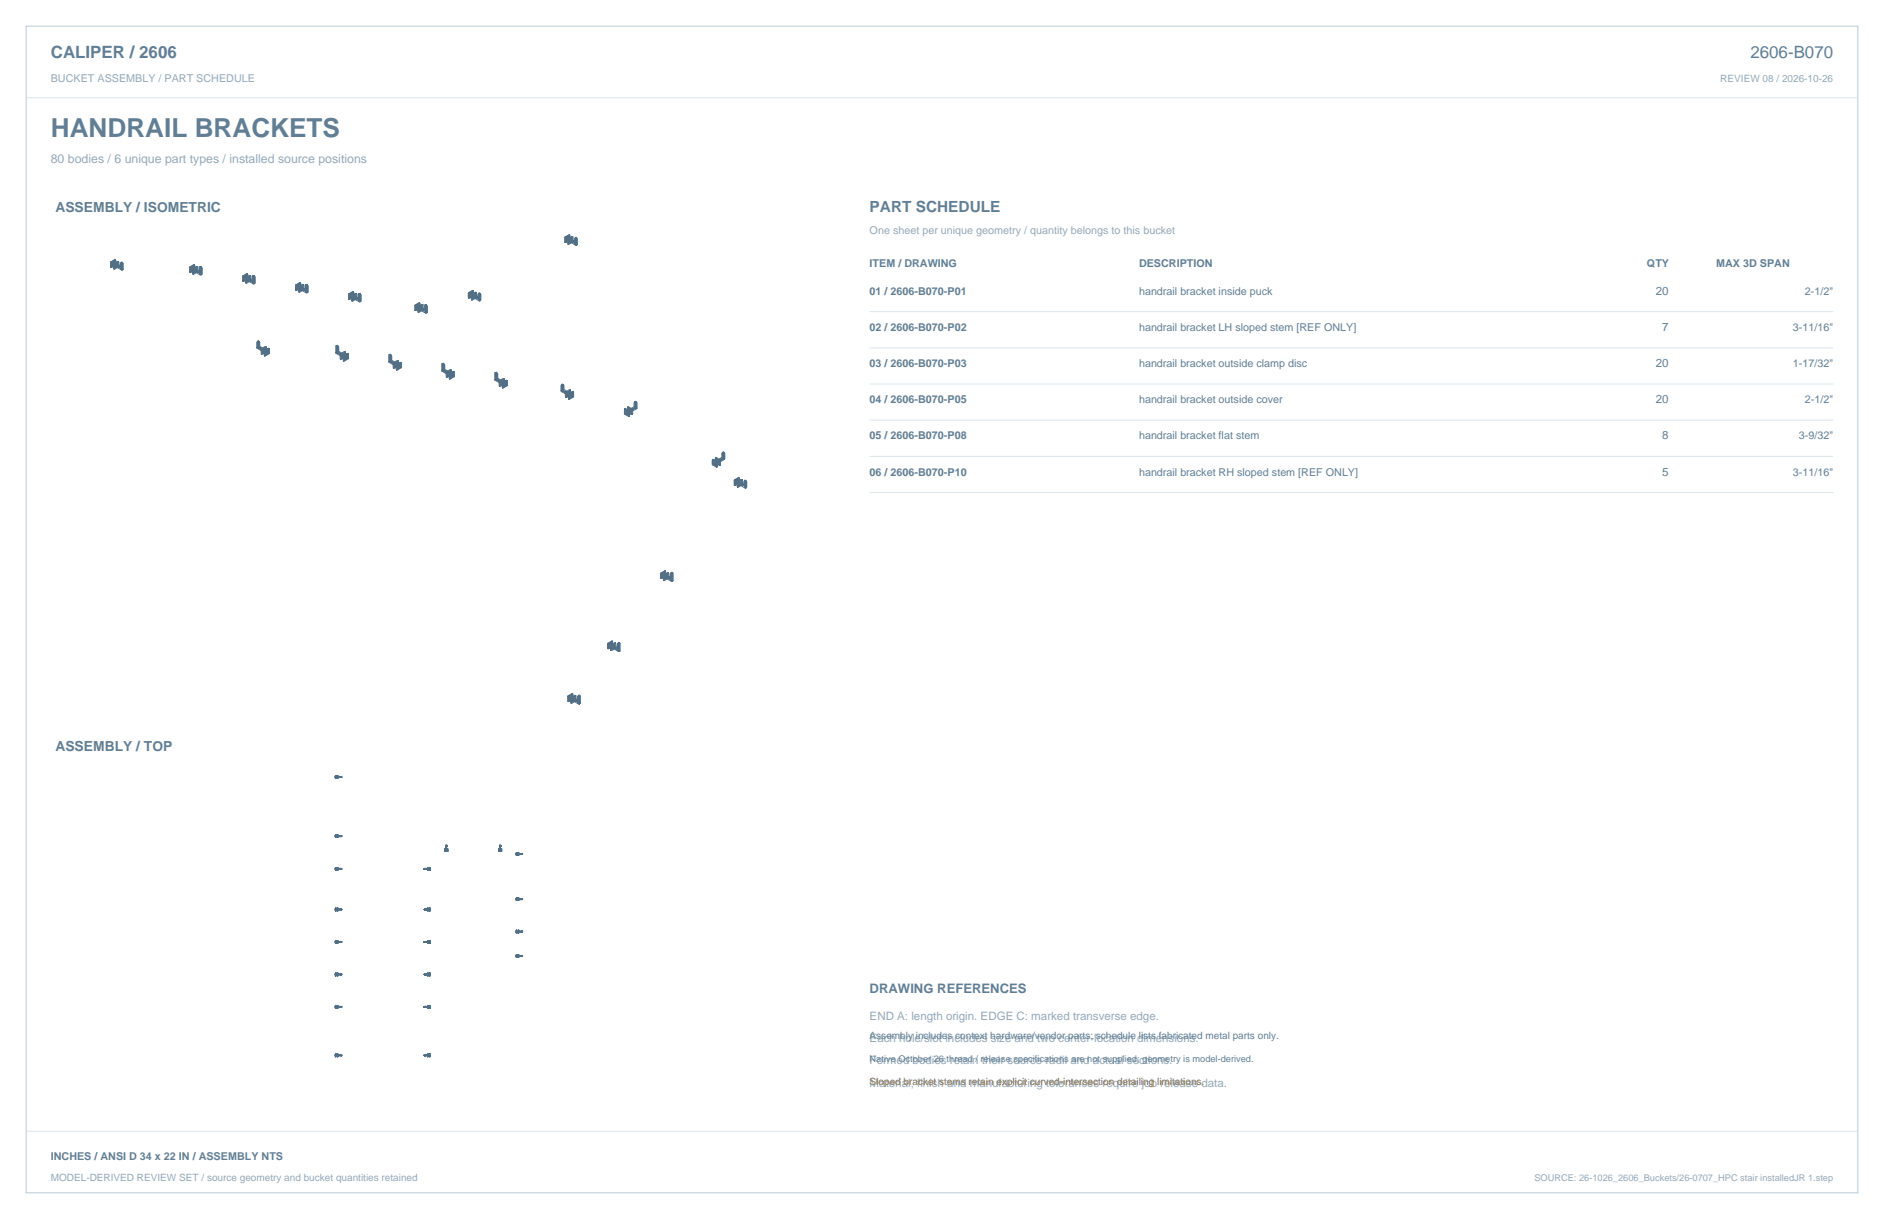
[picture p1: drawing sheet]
<svg xmlns="http://www.w3.org/2000/svg" width="864mm" height="559mm" viewBox="0 0 864 559" stroke-linecap="round" stroke-linejoin="round" font-family="sans-serif">
<defs><g id="words">
<text font-size="12" fill="#617e94" x="23" y="63">HANDRAIL BRACKETS</text>
<g font-size="7.8" fill="#617e94">
<text x="23" y="27">CALIPER / 2606</text>
<text x="802" y="27">2606-B070</text>
</g>
<text font-size="7.1" fill="#617e94" x="399" y="97">PART SCHEDULE</text>
<g font-size="6.3" fill="#617e94">
<text x="25" y="97">ASSEMBLY / ISOMETRIC</text>
<text x="25" y="344">ASSEMBLY / TOP</text>
</g>
<text font-size="6" fill="#617e94" x="399" y="455">DRAWING REFERENCES</text>
<text font-size="5.6" fill="#93a8b9" x="23" y="75">80 bodies / 6 unique part types / installed source positions</text>
<g font-size="5.3" fill="#617e94">
<text x="759" y="135">20</text>
<text x="762" y="152">7</text>
<text x="759" y="168">20</text>
<text x="759" y="185">20</text>
<text x="762" y="201">8</text>
<text x="762" y="218">5</text>
</g>
<g font-size="5.3" fill="#93a8b9">
<text x="399" y="467">END A: length origin. EDGE C: marked transverse edge.</text>
<text x="399" y="478">Each hole/slot includes size and two center-location dimensions.</text>
<text x="399" y="488">Formed bodies retain their source radii and actual sections.</text>
<text x="399" y="498">Material, finish and manufacturing tolerances require job release data.</text>
</g>
<g font-size="4.9" fill="#93a8b9">
<text x="23" y="38">BUCKET ASSEMBLY / PART SCHEDULE</text>
<text x="399" y="107">One sheet per unique geometry / quantity belongs to this bucket</text>
</g>
<g font-size="4.9" fill="#617e94">
<text x="399" y="122">ITEM / DRAWING</text>
<text x="522" y="122">DESCRIPTION</text>
<text x="755" y="122">QTY</text>
<text x="787" y="122">MAX 3D SPAN</text>
<text x="399" y="135">01 / 2606-B070-P01</text>
<text x="522" y="135">handrail bracket inside puck</text>
<text x="827" y="135">2-1/2&quot;</text>
<text x="399" y="152">02 / 2606-B070-P02</text>
<text x="522" y="152">handrail bracket LH sloped stem [REF ONLY]</text>
<text x="822" y="152">3-11/16&quot;</text>
<text x="399" y="168">03 / 2606-B070-P03</text>
<text x="522" y="168">handrail bracket outside clamp disc</text>
<text x="822" y="168">1-17/32&quot;</text>
<text x="399" y="185">04 / 2606-B070-P05</text>
<text x="522" y="185">handrail bracket outside cover</text>
<text x="827" y="185">2-1/2&quot;</text>
<text x="399" y="201">05 / 2606-B070-P08</text>
<text x="522" y="201">handrail bracket flat stem</text>
<text x="825" y="201">3-9/32&quot;</text>
<text x="399" y="218">06 / 2606-B070-P10</text>
<text x="522" y="218">handrail bracket RH sloped stem [REF ONLY]</text>
<text x="822" y="218">3-11/16&quot;</text>
<text x="23" y="532">INCHES / ANSI D 34 x 22 IN / ASSEMBLY NTS</text>
</g>
<g font-size="4.6" fill="#93a8b9">
<text x="789" y="38">REVIEW 08 / 2026-10-26</text>
<text x="23" y="541">MODEL-DERIVED REVIEW SET / source geometry and bucket quantities retained</text>
</g>
<text font-size="4.6" fill="#617e94" x="399" y="476">Assembly includes context hardware/vendor parts; schedule lists fabricated metal parts only.</text>
<text font-size="4.6" fill="#ad6b22" x="399" y="497">Sloped bracket stems retain explicit curved-intersection detailing limitations.</text>
<text font-size="4.2" fill="#617e94" x="399" y="487">Native October 26 thread / release specifications are not supplied; geometry is model-derived.</text>
<text font-size="4.2" fill="#93a8b9" x="703" y="541">SOURCE: 26-1026_2606_Buckets/26-0707_HPC stair installedJR 1.step</text>
</g></defs>
<path d="M12 12h840v535h-840z" fill="none" stroke="#b8cad8" stroke-width=".46"/>
<path d="M12 45h840M399 143h441M399 159h441M399 176h441M399 193h441M399 209h441M399 226h441M12 519h840" fill="none" stroke="#dbe5ed" stroke-width=".46"/>
<g fill="none" stroke="#536f85" stroke-width=".46">
<path d="M52 120h.1M52 120h-1M52 120h1M53 120h.1M53 119h.1M53 119l-2 1M53 119v4M53 119v2M54 120h.1M54 120l-2 1M54 120v2M259 111h.1"/>
<path d="M259 109v2M259 109h.1M259 109l6 3M259 110h1M259 110h.1M259 109l1 1M259 109v1M259 109h1M259 110l1 1M260 109l-1 1M260 109h-1M260 110h.1"/>
<path d="M260 109v1M260 109h.1M260 110v1M260 108v1M260 109l3 2M260 111h.1M260 108h.1M260 110h1M260 108l1 1M260 108h1M260 110v2M260 112h.1"/>
<path d="M260 112h1M260 109h1M261 109h.1M261 110h-1M261 109l-1 1h1M261 109v1M261 112h.1M261 110h.1M261 108h.1M261 108l-2 1M261 110l-2 1M261 108v4"/>
<path d="M261 110v1M261 111h.1M261 108v2M261 110h1M261 110v1l3 1M262 110v1M262 110h.1M262 110h-1M262 111h.1M262 110l2 1M262 111l-2 1M262 109h.1"/>
<path d="M262 109l-2 1M262 108l-2 2M262 108l1 1M262 108h.1M262 108v3M263 111h.1M263 111h-1M263 109l-2 1M263 111l-2 1M263 109h.1M263 109v2M263 109h2"/>
<path d="M264 112h.1M264 109h.1M264 109v3M264 111h.1M264 109h-1M264 111h-1M264 109h1M265 112h-1M265 109v3M265 112h.1M51 122v1M51 120v2"/>
<path d="M51 122h.1M51 120h.1M51 120l5 3M51 121v1M51 121h.1M51 121h1M51 122h1M51 120v3M51 123h.1M51 120v1M51 120h1M52 120l-1 1"/>
<path d="M52 122h.1M52 121h-1M52 121h.1M52 120v1M52 121l3 2M52 121l3 1M52 121l1 1M52 123h.1M52 121v2M52 123h1M52 120l1 1M52 121v1"/>
<path d="M52 121h1M53 121h.1M53 120v1M53 120l-1 1M53 123h.1M53 122h.1M53 121v1M53 121l-2 1M53 121l-1 1M53 121l-2 2M53 122l3 2M53 121h1"/>
<path d="M54 121h-1M54 121h.1M54 122h-1M54 121l-1 1M54 122h.1M54 121v1M54 121l2 1M54 122l-2 1M54 120l-3 2M54 122l-1 1M54 122h1M55 122h-1"/>
<path d="M55 123h.1M55 122v1M55 122h.1M55 121h1M55 121v2M55 123l1 1M55 123h1M56 123h.1M56 123h-1M56 123v1M56 124h.1M56 121h.1"/>
<path d="M56 120h.1M56 120v4M56 122h.1M56 122l-1 1M56 120v1M56 120l-1 1M56 121v2M87 125h.1M87 122v3M87 122h.1M87 122v1M87 122l6 4"/>
<path d="M87 124h1M87 124h.1M87 123v1M87 123h1M87 123h.1M87 123l4 2M87 123v2M88 123h-1M88 122v1M88 123h.1M88 122l-1 1M88 123l3 2"/>
<path d="M88 122h.1M88 123v1M88 124h.1M88 122h1M88 123h1M88 125l1 1M88 125h.1M88 123v2M89 123l-1 1M89 123h.1M89 122h-1M89 122h.1"/>
<path d="M89 126h.1M89 123v1M89 121v1M89 121l-2 1M89 124l-2 1M89 121h.1M89 121v5M89 124h.1M89 122l-2 1M89 122v2M89 125l3 1M89 124v1"/>
<path d="M89 124h1M90 124h.1M90 124h-1M90 123h.1M90 123v1M90 123l-1 2M90 123l-1 1M90 124l-2 1M90 122h1M90 122l-2 1M90 122h.1M90 125h.1"/>
<path d="M90 122v2M90 124v1M90 125h1M90 124h1M91 124h-1M91 125h.1M91 124v1M91 124h.1M91 122l-2 1M91 125l-2 1M91 122h.1M91 122v3"/>
<path d="M91 122v3h1l-2-2M91 122l1 1M91 122h1M92 125h.1M92 126h.1M92 125v1M92 122h.1M92 122v3M92 122v4M92 122v1M92 123v3M92 123h.1"/>
<path d="M92 122l1 1M92 123h1M92 123v2M93 123v3M93 126h-1M111 129h1M111 127v2M111 129h.1M111 127h.1M111 127h1M111 127l4 2M111 128h1"/>
<path d="M111 128h.1M112 127l3 2M112 128h.1M112 127h.1M112 127v2M112 129h.1M112 127v2l2-1M112 127l-1 1M112 126v1M112 127v1M112 128h1M112 126h.1"/>
<path d="M112 127h1M112 127l5 3M112 126l1 1M112 126h1M112 127l3 1M113 127h-1M113 127h.1M113 128h-1M113 127l-1 1M113 128h.1M113 126h.1M113 126h-1"/>
<path d="M113 127v1M113 130h.1M113 127v3M113 127v2l1-1M113 126l-1 1M113 126v1M113 128v2M113 125l1 1M113 125l-2 2M113 125h.1M113 125v3M113 128h1"/>
<path d="M114 128h.1M114 128h-1M114 126l-2 1M114 128l-2 1M114 126h.1M114 127v1M114 126v3M114 126l-1 2M114 127l-1 1M114 127h.1M114 129l2 1M114 128v1"/>
<path d="M114 126v2M114 126h1M115 126v1M115 126l-2 1M115 128l-2 2M115 128h.1M115 126h.1M115 129h.1M115 126v2M115 128v1M115 126l-4 3M115 129l-2 1"/>
<path d="M115 127v2M116 126v3l-2-1M116 126v1M116 126h.1M116 130h.1M116 129v1M116 129h.1M116 127v2M116 127h.1M116 127v3M116 126v4M116 127h1"/>
<path d="M116 126l1 1M116 130h1M116 129h1M116 129l1 1M116 126h1M117 127v3M117 127l-1 3M117 127h.1M117 126v4M117 126h.1M117 127h-1M117 130h-1"/>
<path d="M117 130h.1M117 129h.1M135 133h1M135 131v2M135 133h.1M135 131h.1M136 131h-1M136 133h.1M136 131h.1M136 132h.1M136 131l1 1M136 132h1"/>
<path d="M136 131v1M136 131v2M136 131h1M136 131l5 3M136 130l1 1M136 130l2 1M136 130v1M136 131l4 2M137 131h.1M137 131h-1M137 132h.1M137 132h-1"/>
<path d="M137 131l3 2M137 130h-1M137 131l-1 1M137 131v1M137 130l1 1M137 131l2 2M137 130h.1M137 134h.1M137 131v3M137 130v1M137 130h1M137 130l-1 1"/>
<path d="M137 132l-1 1M137 130v4M137 132l1 1M138 132h-1M138 132h.1M138 131h-1M138 131v1M138 131h.1M138 133h.1M138 130l-2 1h-1M138 132l-2 1M138 130l-2 1"/>
<path d="M138 130h.1M138 130v2M138 132v1M138 132v1l3 1M139 132h-1M139 132h.1M139 132l-3 1M139 130l-2 2M139 130v1M139 133l-2 1M139 133h.1M139 130h.1"/>
<path d="M139 130v3M139 132v1M139 131l-2 1M139 131h.1M139 131v2M139 133h1M140 133h-1M140 133h.1M140 130v3h1l-2-1M140 130l1 1M140 134h.1M140 131h.1"/>
<path d="M140 130h.1M140 131l1 3M140 131v3M140 134h1M140 130v1M140 131h1M140 130v4M141 131v3M141 131l-1 3M141 131h.1M141 134h-1M141 130h-1"/>
<path d="M141 134h.1M141 133l-1 1M141 130h.1M141 130v4M141 133h.1M141 133v1M141 130v1M160 135v2M160 135h.1M160 137h.1M160 136h.1M160 135v1"/>
<path d="M160 136l1 1M160 136v1M160 135h1M160 135l2-1v2M161 136h.1M161 135v1M161 135h.1M161 135l-1 1M161 135h1M161 135h-1M161 135l5 3M161 136l3 1"/>
<path d="M161 134v1M161 136v1M161 135l3 2M161 136h-1M161 137h.1M161 134l1 1M161 134h.1M161 136v2M161 138h.1M162 135h.1M162 136h-1M162 134v1"/>
<path d="M162 134h.1M162 134l-1 1M162 135v1M162 136h.1M162 136v2M162 138h.1M162 134l-2 1M162 134v2M162 136v1M162 137h.1M162 136l-2 1M162 134v3"/>
<path d="M162 136h1M162 137l3 1M162 137h1M163 136h-1M163 136h.1M163 137h.1M163 136v1M163 137h-1M163 135v2M163 135h.1M163 135l-2 1M163 137l-2 1h1"/>
<path d="M163 134l1 1M163 134l-2 2M163 137l-2 1M163 134h.1M163 134v3M163 137h1M164 137h-1M164 137h.1M164 137l-2 1M164 135l-4 2M164 135h.1M164 135v2"/>
<path d="M164 135v2h1l-2-1h-1M164 135h1M165 138h.1M165 135h.1M165 135v3M165 134v1M165 135h1M165 134h.1M166 135v3M166 138h-1M190 140v2M190 140h.1"/>
<path d="M190 140h1M191 140h1M191 140l1 1M191 140h-1M191 140h.1M191 139l1 1M191 139h1M191 139v1M192 140h-1M192 139v1M192 140h.1M192 139h.1"/>
<path d="M192 139l-2 1M192 139v4M192 139l-1 1M192 139v2M193 140l-2 1M193 140v2l-1 1M194 140h.1M194 140l-2 1M194 140v2M195 140v2l-2-1M195 140h1M195 140h.1"/>
<path d="M195 140v3M195 140v4M215 136v1M215 134v2M215 134h.1M215 134v1M215 136h.1M215 135v1M215 135h.1M215 135l4 2M215 135v2M215 137h.1"/>
<path d="M215 134l1 1M215 135h1M215 135l1 1M215 136h1M216 135h-1M216 135h.1M216 136h-1M216 134l-1 1M216 135v1M216 134h.1M216 136h.1M216 134v1"/>
<path d="M216 135l4 3M216 135l3 2M216 134h1M216 134h-1M216 136h1M216 134h1h-1M216 135v2M216 137l1 1M216 137h.1M216 135h1M216 134l1 1M216 135v3"/>
<path d="M216 138h.1M216 138h1M217 138h.1M217 134l-1 1M217 135h.1M217 135h-1M217 133h.1M217 133l-2 1M217 135l-2 1M217 133v2M217 136h.1M217 135v1"/>
<path d="M217 135l-1 1M217 134v1M217 133l-2 2M217 136l-2 1M217 133v3M217 136l1-1 2 1M217 136l3 2M218 136h-1M218 136h.1M218 134h.1M218 134v2l-2 1M218 134l-2 1"/>
<path d="M218 136l-2 1M218 134v2M218 136v1M218 137h.1M218 134l-1 1M218 136l-1 2M219 137h.1M219 136v1M219 136h.1M219 135h1M219 135v2M219 138h.1"/>
<path d="M219 137h1M219 138h1M219 137v1M219 137l1 1M220 138h-1M220 138h.1M220 137h-1M220 137h.1M220 135h.1M220 137v1M220 134h.1M220 134v1"/>
<path d="M220 134v4M220 134l-1 1M220 136h.1M220 136l-1 1M220 135v3M118 157h1M118 157v3M118 160h.1M118 160l2 1M118 159h.1M118 159v1M118 157h.1"/>
<path d="M118 156v4M118 156h.1M118 156v1M118 156l1 1M118 159l1 1M118 159l5 3M118 159h1M118 156h1M119 159h-1M119 157h-1M119 160h-1M119 156v4"/>
<path d="M119 159h.1M119 156h-1M119 156h.1M119 157h.1M119 160h.1M119 159v1M119 157v2M119 159l-1 1M119 159l2 1M119 160l3 2M119 160l3 1M120 160v2"/>
<path d="M120 160h.1M121 160l-1 1M121 160v1M122 159h.1M122 159l-2 1M122 159v4M122 159v2M123 160h.1M123 160l-2 1M123 160v2M123 160l-3 2M154 158v4"/>
<path d="M154 158l1 1M154 159v3M154 159l1 3M154 158h.1M154 159h.1M154 159h1M154 158h1M154 159l1 2M154 159v2M155 159h.1M155 158h.1M155 159v3"/>
<path d="M155 158v4M155 159v2M155 158v1M190 142h1M190 142h.1M190 141h.1M190 141h1M190 141l1 1M190 140l1 1M190 140v1M191 140v2M191 142h.1"/>
<path d="M191 141h.1M191 141h-1M191 141v1M191 140v1M191 141l5 2M191 141l1 1M191 141l3 1M191 140l3 2M192 141h.1M192 142h-1M192 141h-1M192 140v1"/>
<path d="M192 143h.1M192 141v2M192 142h.1M192 141v1M192 140v1v-1M192 141l-2 1M192 141l-1 1M193 142h-1M193 141h-1M193 141v1M193 141h.1M193 141v1l2 2"/>
<path d="M193 142h.1M194 142l-2 1M194 142h.1M195 143h.1M195 143h1M196 143h-1M196 143h.1M196 143l-1 1M196 140v3M120 162h.1M120 161h1M120 161h.1"/>
<path d="M121 161h.1M121 160h-1M121 160h.1M121 160l1 1M121 161v2M121 163h.1M121 160h1M121 162l1 1M121 162h1M121 162h.1M121 161l1 1M121 161v1"/>
<path d="M122 160h.1M122 161h-1M122 163h.1M122 162h.1M122 161h.1M122 161v1M122 160v1M122 162h1M122 161l-2 1M122 161h1M122 160h1M122 162v1"/>
<path d="M122 160l1 1M123 161h-1M123 161h.1M123 162h-1M123 161v1M123 161l-1 1M123 162h.1M123 160l-1 1M123 160v1M123 162l-2 1h1M123 162l-2 1M123 162l-1 1"/>
<path d="M154 162h.1M154 162l3 1M154 161h.1M154 161v1M154 162h1M154 161l1 1M155 161h-1M155 162h.1M155 161h.1M155 161l-1 1M155 161v1M155 162l4 2"/>
<path d="M155 162h-1M155 161l2 1M155 162h1M156 162h-1M156 162h.1M156 162l3 1M156 162v2M156 164v1M156 162v1M156 164h.1M156 163l3 1M156 163h.1"/>
<path d="M156 163v2M156 165h.1M157 163h.1M157 163v1M157 164h.1M157 162v1M157 163h1M157 165l1 1M157 163v2M157 165h.1M157 164l1 1M158 164h.1"/>
<path d="M158 164l1 1M158 164v1M158 163h-1M158 163h.1M158 163v1M158 166h.1M158 161l-2 1M158 163l-2 1M158 161v1l-2 1M158 161h.1M158 161v5M158 165h1"/>
<path d="M158 163h1M158 165h.1M158 161l-2 2M158 164l-2 1M158 161v3M158 163l1 1v-1M158 164h1M158 163l1 1M159 164h-1M159 164h.1M159 163v1M159 163h-1"/>
<path d="M159 163h.1M159 165h-1M159 163l-1 1M159 164l-1 1M159 165h.1M159 164v1M159 163h1M159 162h1M159 164l-2 1M159 162l-2 1M159 162h.1M159 164h1"/>
<path d="M159 162v2M160 163l-1 1M160 162l-2 1M160 164l-2 2M160 164h.1M160 162h.1M160 162v2M178 163h2M178 163v3M178 163h1M178 166h.1M178 166l3 2 3-2"/>
<path d="M179 166h.1M179 163h.1M179 163v3M179 162v1M179 162h.1M179 162v4M179 163h1M179 165v1M179 165h.1M179 166l4 2M180 163v2M180 165l-2 1"/>
<path d="M180 165h.1M180 165l2 1M180 166h.1M180 166l3 2M180 167l3 2M180 166v3M180 169h1M180 166v1M180 169h.1M180 167h.1M180 167h1M180 166h1"/>
<path d="M181 166h-1M181 166h.1M181 166v1M181 167v2M181 169h.1M181 167h.1M181 167l1 1M181 167v1M181 168h.1M181 167h1M182 166l-1 1M182 166v3"/>
<path d="M182 167h-1M182 168h-1M182 167h.1M182 169v1M182 168h.1M182 169h.1M182 167v2l1-1M182 168l1 1M182 169h1M182 167v1M182 170h.1M182 167v3"/>
<path d="M182 165l-2 1M182 167l-2 2M182 165l1 1M182 165h.1M182 168v1M182 165v2M182 168h1M182 167h1M182 166v2M183 168h.1M183 169h.1M183 168h-1"/>
<path d="M183 165l-2 2M183 165h.1M183 165v1M183 168l-2 1M183 166v2M183 167l1 1M183 166l-2 1M183 167h1h-1M183 167h.1M183 167l-1 1M183 167h-1M183 167h1"/>
<path d="M183 167h-1h1M183 168l-1 1M183 167v1M183 168h1M183 168l1 1M184 166l-2 1M184 168l-1 1M184 168l-2 1M184 166h.1M184 168h.1M184 166v2M184 168h-1"/>
<path d="M184 167v1M184 169l-2 1M184 166h-1v2M184 166v3M184 169h.1M202 167v3M202 167h1M202 170h.1M202 170h1M203 170h.1M203 170l2 2M203 167v3"/>
<path d="M203 167h1M203 167h.1M203 170l4 2M203 170h1M204 170h.1M204 170h-1M204 167v2M204 169h.1M204 169l-1 1M204 169l2 1M204 169l-2 1M204 170l3 2"/>
<path d="M204 171l3 1M204 171h.1M204 170v3M204 173h1M204 171h1M204 173h.1M205 170l-1 1M205 170h-1M205 171h-1M205 173h.1M205 170h.1M205 171h.1"/>
<path d="M205 170v1M205 171v2M205 172h1M205 172h.1M205 171v1M206 171h-1M206 171v1M206 172h.1M206 171h.1M206 170v1M206 170l-1 2M206 171l-1 1"/>
<path d="M206 171v3M206 173h.1M206 174h.1M206 172l1 1M206 173h1M206 169l-1 1M206 169l1 1-2 1M206 169h.1M206 169v5M206 172h1M207 172h.1M207 172h-1"/>
<path d="M207 171h.1M207 171l-1 1M207 173h.1M207 171v1M207 170l-2 1M207 170h.1M207 170v2M207 171l1 1M207 172l-2 1M207 171h1M207 172h1M207 172l1 1"/>
<path d="M207 172v1M208 172h-1M208 172h.1M208 171h-1M208 171h.1M208 173h-1M208 172l-1 1M208 172v1M208 170h.1M208 172l-2 1M208 170l-2 1M208 170l-2 2"/>
<path d="M208 172l-2 2M208 170v2M208 171v1M208 170l-3 3M208 173l-2 1M208 170v3M208 173h.1M227 171v3M227 171h1M227 171h.1M227 174h.1M227 174l2 2 3-2"/>
<path d="M227 174h1M227 171l1 3M228 171h-1M228 174h-1M228 174l4 2M228 171v3M228 174h.1M228 171h.1M228 171v2M228 173l-1 1M228 173h.1M228 173l2 2"/>
<path d="M228 174v1M228 175h.1M228 174l3 2M228 174h1M228 174l1 1M229 175h-1M229 174h.1M229 174h-1M229 174l3 2M229 174v1M229 175l2 1M229 175v2"/>
<path d="M229 177h.1M229 175h.1M230 175h.1M230 176h.1M230 175v1M230 175h1M230 178h.1M230 178h1M230 175v3M230 176l1 1M230 177h.1M230 176v1"/>
<path d="M230 176l2 1M230 177h1M231 177h.1M231 175v1M231 175h.1M231 176h-1M231 176v2M231 176h.1M231 178h.1M231 173l-2 2M231 173v1M231 173h.1"/>
<path d="M231 177h-1M231 173v3M231 176v1M231 175l-1 1M231 174v2M231 174l-2 1M231 174h.1M231 174l-2 1v2M231 175l1 1M231 175h1M231 176l-2 1M231 176h1"/>
<path d="M231 177h1M231 176l1 1M232 176h-1M232 176h.1M232 176l-3 1M232 177h-1M232 175h-1M232 176l-1 1M232 175h.1M232 176v1M232 176l1 1M232 175v1"/>
<path d="M232 177h.1M232 174l1 1M232 174v3M232 174l-2 1M232 174l-2 2M232 177l-2 1M232 174h.1M233 175l-4 2M233 177l-2 1M233 177l-1-1-2 2M233 175h.1M233 175v2"/>
<path d="M233 177h.1M257 177h2M257 177v2M257 179h.1M257 179l3 2M257 179h1M258 179h.1M258 179h-1M258 179v1M258 180h.1M258 177h.1M258 176h.1"/>
<path d="M258 176v4M258 176v1M258 176l-1 1M258 176l1 1M258 179l5 3M259 177v2M259 179h-2M259 179h.1M259 179l1 1M259 180l3 1M259 180h.1M259 179v1"/>
<path d="M259 179l3 2M259 180v2M259 180h1M260 180h-1M260 180h.1M260 180v2M260 180v1M261 180h.1M261 179h.1M261 179l-2 1M261 179v4M261 179l-1 1"/>
<path d="M261 179v2M262 180v2M262 180h.1M262 180l-1 1M263 179v1M263 179l-3 2M263 179h.1M263 179v3M263 180l-4 2M263 180h.1M263 180v2M259 182h1"/>
<path d="M259 182h.1M260 182h.1M260 181h.1M260 180h1M261 180h-1M261 181h.1M261 181v2M261 181h-1M261 183h.1M261 180v1M261 181v1M261 182h.1"/>
<path d="M261 182h1M261 181h1M261 181l1 1M261 181l-1 1M262 181l-1 1M262 181v1M262 180h-1M262 181h.1M262 182h.1M262 181h-1M262 180v1M262 180h1"/>
<path d="M262 180l1 1M262 181l-2 1M262 181h1M262 182l-1 1M263 182l-2 1M263 182h.1M263 181l-1 1M263 181h.1M263 180v1M263 181h-1M286 188v2M286 190h.1"/>
<path d="M286 188h.1M286 190l2 1M286 188l4 2M286 189h1M287 189h.1M287 188l-1 1M287 189v1M287 190h-1M287 187v3M287 190h.1M287 187h.1M287 187l-1 1"/>
<path d="M287 187l2 1M287 190l2 1M287 188h.1M287 189h1M287 189l3 1M287 188v1M287 188l1 1M287 188h1M287 190h1M288 189h-1M288 188v1M288 190h-1"/>
<path d="M288 189h.1M288 188h.1M288 190h.1M288 189v1M288 189l-1 1M288 188h-1M288 187v2M288 187h.1M288 187l2 1M288 188l-1 1M288 186v1M288 186h.1"/>
<path d="M288 186l2 2M288 191h.1M288 189v2M288 189h1M288 188h1M288 188l1 1M289 188h-1M289 189h.1M289 188h.1M289 191h.1M289 191h-1M289 188v3"/>
<path d="M289 188l1 2M289 188v1M290 190h.1M290 188h.1M290 188v2M290 187v1M290 187h.1M290 188l-1 1M290 187l-3 2M291 186l-2 2M291 186h.1M291 184h1"/>
<path d="M291 186l1 1M291 184v2M291 187h.1M291 184h.1M291 184v1M291 187h1M291 185h.1M291 184v3M291 187l-5 3M291 187l-4 2M292 187h.1M292 187h-1"/>
<path d="M292 184v3M292 184h.1M292 184h-1M292 184l-1 1M292 187l-3 2v-1M326 211v2M326 213h.1M326 211h1v2M326 211h.1M326 213l2 1M326 211l4 2M327 212h.1"/>
<path d="M327 212v1M327 213h.1M327 211v2M327 211h.1M327 211l2 1M327 211h-1M327 213l2 1M327 213h-1M327 211v1M327 212h1M327 213h1M327 211h1"/>
<path d="M327 212l1 1M327 211l1 1M328 213h.1M328 212l2 1M328 212l-1 1M328 212h-1M328 212h.1M328 213h-1M328 211h-1M328 211h.1M328 212v1M328 210v2"/>
<path d="M328 210h.1M328 210l2 1M328 211l-1 1M328 211v1M328 210v4M328 214h.1M328 213v1M328 212h1M329 213h-1M329 212h.1M329 211h-1M329 212l-1 1"/>
<path d="M329 213h.1M329 212v1M329 211h.1M329 211v1M329 214h-1M329 212v2M329 214h.1M329 211h1v2M330 213h.1M330 211h.1M330 211v2M330 211l-2 2"/>
<path d="M330 211h1M330 210l1 1M330 210v1M330 210h.1M331 210l-4 2M331 211h.1M331 210h.1M331 210h-1M331 210v1M331 211l-4 1M331 211l-3 1M331 211l-4 2"/>
<path d="M331 211l-3 2M331 210l-2 1M331 208h1M331 208v2M331 210h1M331 208h.1M331 207h.1M331 207v4M331 207h1M331 211h1M332 210h.1M332 207h-1"/>
<path d="M332 208h.1M332 210l-5 2M332 210h-1M332 208h-1M332 207v4M332 207h.1M332 207v1M332 207l-1 1M332 211h.1M332 210v1M332 210l-2 2h-1M332 208v2"/>
<path d="M337 220l2 1M337 220h.1M338 220h-1M338 220h.1M338 220h1M338 219h1M338 219l-1 1M338 219h.1M338 219v4M339 219l-2 1M339 219h.1M339 219v2"/>
<path d="M340 220l-2 1M340 220h.1M340 220v2M337 222h.1M337 220v2M337 221l1 1M337 221h.1M337 221v1M337 220v1M337 222v1M337 223h.1M337 220l1 1"/>
<path d="M337 221h1M337 220h1M337 221l5 2M338 221h.1M338 221l3 2M338 221h-1M338 222h.1M338 221v1M338 221l3 1M338 222h-1M338 220v1M338 221l1 1"/>
<path d="M338 221v2M338 223h.1M338 221l-1 1M338 222h1M339 222h.1M339 221v1M339 221h.1M339 221l-1-1v1M339 221l-2 2M339 221l-2 1M339 222l3 2M339 221l1 1"/>
<path d="M340 222h-1M340 222h.1M340 221l-1 1M340 221l2 1M340 222l-2 1M340 223h.1M340 223h1M341 222h.1M341 223h.1M341 222l-1 1M341 222v1M341 221h1"/>
<path d="M341 221v2M341 223v1M341 224h.1M341 223h1M341 224h1M341 223l1 1M341 221h.1M341 220h.1M341 220h1M341 220v4M342 223h-1M342 220l-1 1"/>
<path d="M342 220h-1M342 223h.1M342 220h.1M342 222h.1M342 222l-1 1M342 220v1M342 224h.1M342 220v4M342 221h.1M342 223v1M342 221v2M303 265h.1"/>
<path d="M303 263v2M303 263h.1M303 263h1M303 264h.1M303 263v1M303 264l1 1M303 264v1M303 264h1M304 264h.1M304 263v1M304 263h.1M304 263h-1"/>
<path d="M304 264v1M304 264h-1M304 263l-1 1M304 263l3 2M304 262v1M304 263l5 3M304 265h.1M304 262l1 1M304 262h.1M304 264h1M304 264v2M304 266h1"/>
<path d="M304 266h.1M304 263h1M305 263h.1M305 263v1M305 262l-1 1M305 264h-1M305 263l-1 1M305 264h.1M305 266h.1M305 262h.1M305 262l-2 1M305 262v4"/>
<path d="M305 265h.1M305 264v1M305 262v2M305 262l-2 1v2M305 264l-2 1M305 264h1l2 1M305 264v1l3 2M305 264h1M306 264h.1M306 264h-1M306 265h-1M306 265h.1"/>
<path d="M306 264v1M306 263h1M306 263v2l-2 1M306 263l-2 1M306 265l-2 1M306 263h.1M306 263v2M306 265h1M307 265h-1M307 265h.1M307 263l-4 2M307 265l-2 1"/>
<path d="M307 263h.1M307 263v2M308 266h.1M308 263v3M308 263h.1M308 265h.1M308 267h.1M308 265h-1M308 266v1M308 262v4M308 262l1 1M308 262l-1 1"/>
<path d="M309 266h.1M309 266l-1 1M309 263l-1 1-1-1M309 263v3M278 297h1M278 295v2M278 297h.1M278 295h.1M278 295h1M279 296v1M279 296h.1M279 295l4 2"/>
<path d="M279 295v1M279 295v2M279 297h.1M279 295h.1M279 295v2l2-1M279 295h1M279 296h1M279 297h1M279 296l1 1M279 295l1 1M280 296h.1M280 296h-1"/>
<path d="M280 295h-1M280 295h.1M280 295l-1 1M280 295l4 3M280 297h-1M280 295v1M280 295l3 2M280 294l1 1M280 294l-1 1M280 296v1M280 297h.1M280 294v1"/>
<path d="M280 294h.1M280 296v2M280 298h.1M280 296l-1 1M280 295h1M280 295l1 1M280 296v-1v1M280 294h1l-2 1M280 294l-2 1M280 294v4M280 297h1M281 297h.1"/>
<path d="M281 295h.1M281 296l-1 1M281 295v1M281 296h.1M281 296v1M281 294l-2 1M281 296l-2 1M281 294h.1M281 294v2M281 297l3 2M282 296l-1 1M282 296l2 1"/>
<path d="M282 295h.1M282 295l-2 1M282 297l-2 1M282 297h.1M282 295v2M282 295l-4 2M282 297l1 1M282 297h1M283 298h.1M283 297h-1M283 297h.1M283 297v1"/>
<path d="M283 295v2M283 295h.1M283 295v3M283 298h1M283 295h1M284 295h-1M284 298h.1M284 295v3M284 298h-1M284 294l-1 1M284 294v5M284 297h-1"/>
<path d="M284 294v1M284 297h.1M284 299h.1M284 295h.1M284 295v1l-1-1M284 298v1M260 319v2M260 319h.1M260 319h1M261 320l3 2M261 320h.1M261 319v3"/>
<path d="M261 319h.1M261 319v2M261 320h-1M261 319v1M261 320h1M261 319h1M261 320l5 2M261 319l1 1M261 320l4 1M262 319h-1M262 319v1M262 320h-1"/>
<path d="M262 319l-1 1M262 320h.1M262 319h.1M262 320v2M262 320v2l2-1M262 320v1M262 318h1l-2 1M262 318l-2 1M262 318h.1M262 318v4M263 318l-2 1M263 318h.1"/>
<path d="M263 318v2M263 320h-1M263 320h.1M264 319l-3 1M264 319h.1M264 319v2M264 319l-2 1M264 319h-1v2M265 319v3M265 319h.1M265 319v4M265 319h1"/>
<path d="M265 319l1 3M266 319h-1M266 319h.1M266 319v4M266 319v3M266 319l-1 1v-1M260 321l1 1M260 321h.1M260 320l1 1M260 320h.1M261 320v1M261 322h.1"/>
<path d="M261 321h.1M261 320l1 1M262 320l1 1M262 321h-1M262 322h.1M262 321h.1M262 320l-2 1M262 321h1M263 321h.1M263 320l-2 1M263 320l-2 2M263 320l2 1"/>
<path d="M263 320v1l2 2M263 320v1M264 321l-2 1M264 321h.1M264 321v1M264 322h.1M264 321h1M265 321h-1M265 321h.1M265 322h.1M265 322v1M265 323h.1"/>
<path d="M265 322h1M265 321v1M266 322h-1M266 322h.1M266 323h.1M266 323h-1M266 322v1M266 322l-1 1M154 357h.1M154 356h.1M154 356v1M154 356h2"/>
<path d="M155 356h.1M155 356h1M155 357h.1M155 356v1M156 356h.1M156 356h-2M154 399h.1M154 398h.1M154 384h.1M154 383h.1M154 383v1M154 398v1"/>
<path d="M154 398h2M154 383h2M155 399h.1M155 398h.1M155 384h.1M155 383h.1M155 383v1M155 398v1M155 398h1M155 399h1M155 384h1M155 383h1"/>
<path d="M156 383h.1M156 398h.1M156 383h-2M156 383v1M156 399h.1M156 384h.1M156 398v1M194 398h.1M194 399h.1M194 398v1M194 398h2M194 399h2"/>
<path d="M194 398h1M195 398h-1M195 398h.1M195 399h.1M195 398v1M196 398h.1M196 399h.1M196 398v1M197 399h.1M197 398h.1M197 398v1M197 398h-2"/>
<path d="M204 389h.1M204 389h1M204 390h1M204 390h.1M204 388h.1M204 388h1M204 388v1M204 388v2M205 388v2M205 390h-1M205 390h.1M205 388h.1"/>
<path d="M205 389h.1M205 388h-1M205 388v1M229 389h.1M229 389h1M229 390h1M229 390h.1M229 388h.1M229 388v2M229 388v1M230 390h.1M230 389h.1"/>
<path d="M237 391h.1M237 391v1M237 391h1M237 392h.1M237 392h1M238 392h.1M238 391h.1M238 391v1M238 391h-1M238 392h1M238 391h1M238 392h-1"/>
<path d="M239 391v1M239 391h.1M239 392h.1M239 391l-1 1M154 418h.1M154 416h.1M154 416v2M154 416v1M154 417h.1M155 417h.1M155 418h.1M155 416h.1"/>
<path d="M155 416v2M155 417h1M156 417h-2M156 417h.1M194 417h.1M194 417h3M194 417h2M194 417h1M195 417h-1M195 417h.1M195 417h2M196 417h.1"/>
<path d="M196 416h.1M196 418h.1M196 416v2M197 417h.1M197 416h.1M197 418h.1M197 416v2M197 416v1M237 413h.1M237 412v1M237 412h.1M237 412h2"/>
<path d="M237 413h1M238 413h.1M238 412h.1M238 412v1M238 412h-1M238 412h1M239 412h-1M239 412h.1M154 432h.1M154 431h.1M154 431v1M154 432h2"/>
<path d="M155 432h.1M155 431h.1M155 431v1M156 432h-2M156 432h.1M194 432h.1M194 432h1M195 432h-1M195 432h.1M195 432h2M196 432h.1M196 431h.1"/>
<path d="M196 431v1M197 432h.1M197 431h.1M197 431v1M197 432h-3M237 438h.1M237 426h.1M237 426v2M237 438v1M237 438h1M237 438h2M237 439h.1"/>
<path d="M237 427h1M237 427h2M237 427h.1M237 428h.1M237 439h1M237 428h1M237 426h1M238 439h.1M238 438h.1M238 428h.1M238 426h.1M238 427h.1"/>
<path d="M238 426v2M238 438v1M238 438h-1M238 438h1M238 427h1M239 427h.1M239 427h-1M239 438h.1M154 447h.1M154 446h.1M154 446v1M154 447h2"/>
<path d="M155 447h.1M155 446h.1M155 446v1M155 446h1M156 447h.1M156 446h.1M156 446v1M194 446h.1M194 447h.1M194 446v1M194 446h2M194 447h1"/>
<path d="M195 447h.1M195 447h-1M195 446h.1M195 446v1M196 447h.1M196 446h.1M196 446v1M197 447h.1M197 446h.1M197 446v1M197 447h-3M197 447h-2"/>
<path d="M154 462h.1M154 461h.1M154 461v1M154 461h2M155 462h.1M155 461h.1M155 461v1M155 462h1M156 462h-2M156 461v1M156 462h.1M156 461h.1"/>
<path d="M194 461h.1M194 462h.1M194 461v1M194 462h2M194 462h1M194 461l1 1M195 461h-1M195 461l-1 1M195 461v1M195 461h.1M195 462h.1M195 462h-1"/>
<path d="M195 462h2M196 461v1M196 462h.1M196 461h.1M197 462h.1M197 461h.1M197 461v1M197 461h-3M154 484h.1M154 483h.1M154 483v1M154 484h2"/>
<path d="M155 484h.1M155 483h.1M155 483v1M155 484h1M156 484h-2M156 484h.1M194 484h.1M194 484h2M194 484h1M195 484h-1M195 484h.1M195 484h2"/>
<path d="M196 484h.1M196 483h.1M196 483v1M197 484h.1M197 483h.1M197 483v1M197 484h-3"/>
</g>
<use href="#words"/>
</svg>
